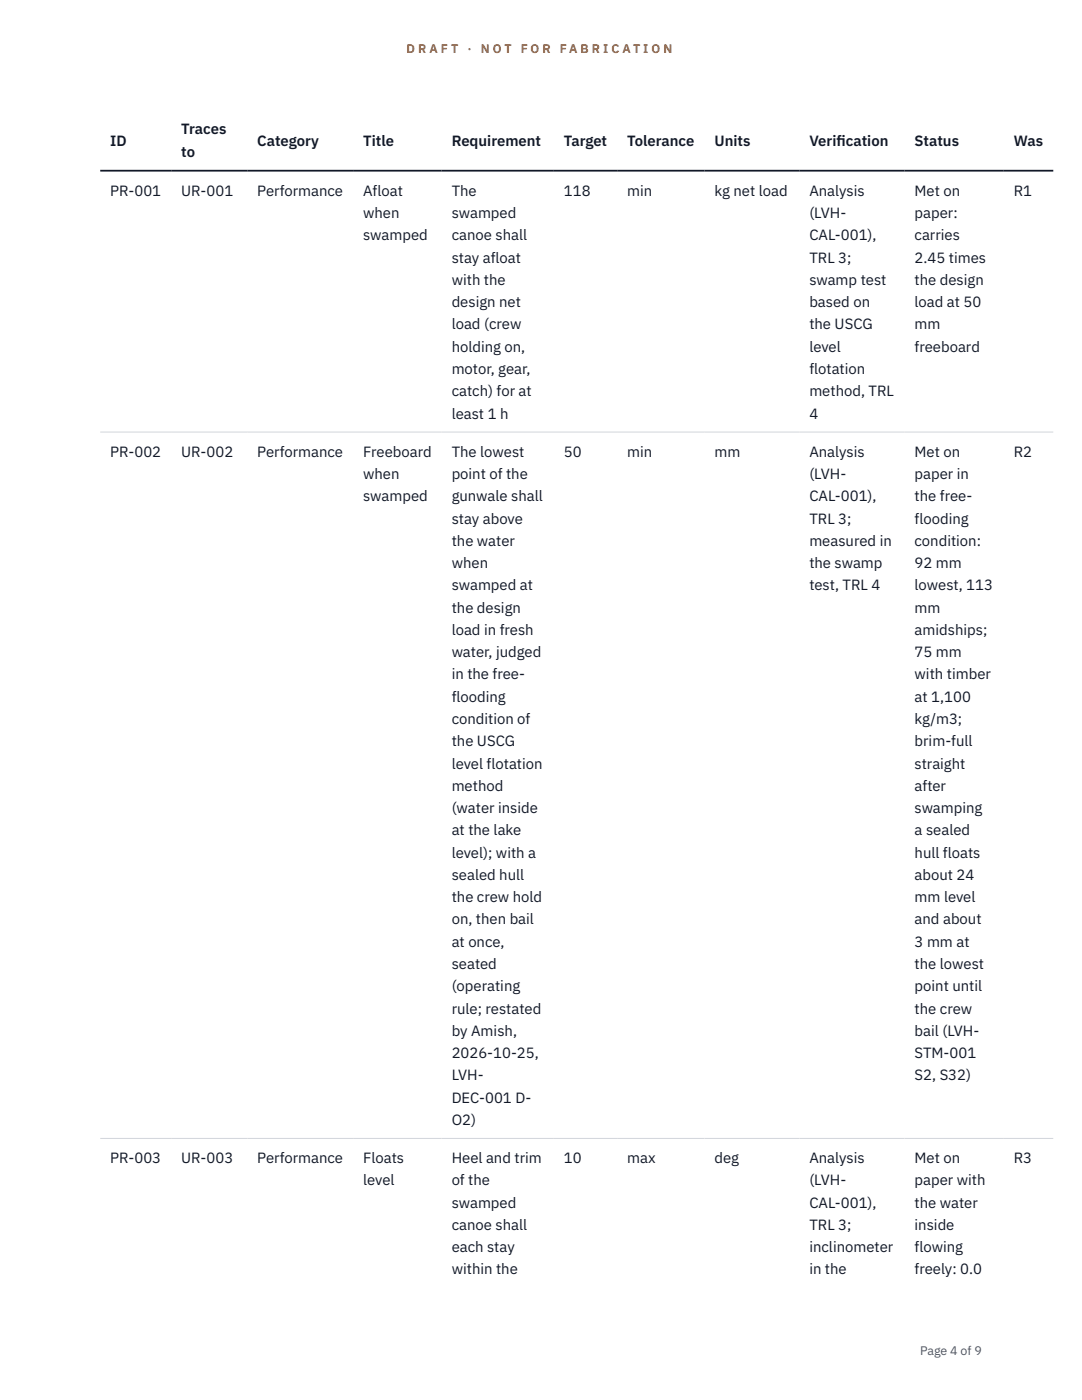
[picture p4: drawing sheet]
<svg xmlns="http://www.w3.org/2000/svg" width="216mm" height="279mm" viewBox="0 0 216 279" stroke-linecap="round" stroke-linejoin="round" font-family="sans-serif">
<defs><g id="words">
<g font-size="3" fill="#111827">
<text x="22" y="29.1">ID</text>
<text x="36.2" y="26.8">Traces</text>
<text x="51.3" y="29.1">Category</text>
<text x="72.5" y="29.1">Title</text>
<text x="90.1" y="29.1">Requirement</text>
<text x="112.5" y="29.1">Target</text>
<text x="125.2" y="29.1">Tolerance</text>
<text x="142.6" y="29.1">Units</text>
<text x="161.5" y="29.1">Verif</text>
<text x="166.9" y="29.1">ication</text>
<text x="182.5" y="29.1">Status</text>
<text x="202.3" y="29.1">Was</text>
<text x="36.2" y="31.3">to</text>
<text x="22" y="39.1">PR-001</text>
<text x="36.2" y="39.1">UR-001</text>
<text x="51.3" y="39.1">Performance</text>
<text x="72.5" y="39.1">Afloat</text>
<text x="90.1" y="39.1">The</text>
<text x="112.5" y="39.1">118</text>
<text x="125.2" y="39.1">min</text>
<text x="142.6" y="39.1">kg net load</text>
<text x="161.5" y="39.1">Analysis</text>
<text x="182.5" y="39.1">Met on</text>
<text x="202.3" y="39.1">R1</text>
<text x="72.5" y="43.5">when</text>
<text x="72.5" y="48">swamped</text>
<text x="90.1" y="43.5">swamped</text>
<text x="90.1" y="48">canoe shall</text>
<text x="161.5" y="43.5">(LVH-</text>
<text x="161.5" y="48">CAL-001),</text>
<text x="182.5" y="43.5">paper:</text>
<text x="182.5" y="48">carries</text>
<text x="90.1" y="52.4">stay afloat</text>
<text x="161.5" y="52.4">TRL 3;</text>
<text x="182.5" y="52.4">2.45 times</text>
<text x="90.1" y="56.9">with the</text>
<text x="161.5" y="56.9">swamp test</text>
<text x="182.5" y="56.9">the design</text>
<text x="90.1" y="61.3">design net</text>
<text x="90.1" y="65.7">load (crew</text>
<text x="161.5" y="61.3">based on</text>
<text x="161.5" y="65.7">the USCG</text>
<text x="182.5" y="61.3">load at 50</text>
<text x="182.5" y="65.7">mm</text>
<text x="90.1" y="70.2">holding on,</text>
<text x="161.5" y="70.2">level</text>
<text x="182.5" y="70.2">freeboard</text>
<text x="90.1" y="74.6">motor, gear,</text>
<text x="161.5" y="74.6">flotation</text>
<text x="90.1" y="79.1">catch) for at</text>
<text x="90.1" y="83.5">least 1 h</text>
<text x="161.5" y="79.1">method, TRL</text>
<text x="161.5" y="83.5">4</text>
<text x="22" y="91.1">PR-002</text>
<text x="36.2" y="91.1">UR-002</text>
<text x="51.3" y="91.1">Performance</text>
<text x="72.5" y="91.1">Freeboard</text>
<text x="72.5" y="95.6">when</text>
<text x="90.1" y="91.1">The lowest</text>
<text x="90.1" y="95.6">point of the</text>
<text x="112.5" y="91.1">50</text>
<text x="125.2" y="91.1">min</text>
<text x="142.6" y="91.1">mm</text>
<text x="161.5" y="91.1">Analysis</text>
<text x="161.5" y="95.6">(LVH-</text>
<text x="182.5" y="91.1">Met on</text>
<text x="182.5" y="95.6">paper in</text>
<text x="202.3" y="91.1">R2</text>
<text x="72.5" y="100">swamped</text>
<text x="90.1" y="100">gunwale shall</text>
<text x="161.5" y="100">CAL-001),</text>
<text x="182.5" y="100">the free-</text>
<text x="90.1" y="104.5">stay above</text>
<text x="161.5" y="104.5">TRL 3;</text>
<text x="182.5" y="104.5">flooding</text>
<text x="90.1" y="108.9">the water</text>
<text x="90.1" y="113.4">when</text>
<text x="161.5" y="108.9">measured in</text>
<text x="161.5" y="113.4">the swamp</text>
<text x="182.5" y="108.9">condition:</text>
<text x="182.5" y="113.4">92 mm</text>
<text x="90.1" y="117.8">swamped at</text>
<text x="161.5" y="117.8">test, TRL 4</text>
<text x="182.5" y="117.8">lowest, 113</text>
<text x="90.1" y="122.3">the design</text>
<text x="182.5" y="122.3">mm</text>
<text x="90.1" y="126.7">load in fresh</text>
<text x="90.1" y="131.2">water, judged</text>
<text x="182.5" y="126.7">amidships;</text>
<text x="182.5" y="131.2">75 mm</text>
<text x="90.1" y="135.6">in the free-</text>
<text x="182.5" y="135.6">with timber</text>
<text x="90.1" y="140">flooding</text>
<text x="182.5" y="140">at 1,100</text>
<text x="90.1" y="144.5">condition of</text>
<text x="90.1" y="148.9">the USCG</text>
<text x="182.5" y="144.5">kg/m3;</text>
<text x="182.5" y="148.9">brim-full</text>
<text x="90.1" y="153.4">level flotation</text>
<text x="182.5" y="153.4">straight</text>
<text x="90.1" y="157.8">method</text>
<text x="182.5" y="157.8">after</text>
<text x="90.1" y="162.3">(water inside</text>
<text x="90.1" y="166.7">at the lake</text>
<text x="182.5" y="162.3">swamping</text>
<text x="182.5" y="166.7">a sealed</text>
<text x="90.1" y="171.2">level); with a</text>
<text x="182.5" y="171.2">hull floats</text>
<text x="90.1" y="175.6">sealed hull</text>
<text x="182.5" y="175.6">about 24</text>
<text x="90.1" y="180">the crew hold</text>
<text x="90.1" y="184.5">on, then bail</text>
<text x="182.5" y="180">mm level</text>
<text x="182.5" y="184.5">and about</text>
<text x="90.1" y="188.9">at once,</text>
<text x="182.5" y="188.9">3 mm at</text>
<text x="90.1" y="193.4">seated</text>
<text x="90.1" y="197.8">(operating</text>
<text x="182.5" y="193.4">the lowest</text>
<text x="182.5" y="197.8">point until</text>
<text x="90.1" y="202.3">rule; restated</text>
<text x="182.5" y="202.3">the crew</text>
<text x="90.1" y="206.7">by Amish,</text>
<text x="182.5" y="206.7">bail (LVH-</text>
<text x="90.1" y="211.2">2026-10-25,</text>
<text x="90.1" y="215.6">LVH-</text>
<text x="182.5" y="211.2">STM-001</text>
<text x="182.5" y="215.6">S2, S32)</text>
<text x="90.1" y="220.1">DEC-001 D-</text>
<text x="90.1" y="224.5">O2)</text>
<text x="22" y="232.1">PR-003</text>
<text x="36.2" y="232.1">UR-003</text>
<text x="51.3" y="232.1">Performance</text>
<text x="72.5" y="232.1">Floats</text>
<text x="90.1" y="232.1">Heel and trim</text>
<text x="112.5" y="232.1">10</text>
<text x="125.2" y="232.1">max</text>
<text x="142.6" y="232.1">deg</text>
<text x="161.5" y="232.1">Analysis</text>
<text x="182.5" y="232.1">Met on</text>
<text x="202.3" y="232.1">R3</text>
<text x="72.5" y="236.6">level</text>
<text x="90.1" y="236.6">of the</text>
<text x="161.5" y="236.6">(LVH-</text>
<text x="182.5" y="236.6">paper with</text>
<text x="90.1" y="241">swamped</text>
<text x="90.1" y="245.5">canoe shall</text>
<text x="161.5" y="241">CAL-001),</text>
<text x="161.5" y="245.5">TRL 3;</text>
<text x="182.5" y="241">the water</text>
<text x="182.5" y="245.5">inside</text>
<text x="90.1" y="249.9">each stay</text>
<text x="161.5" y="249.9">inclinometer</text>
<text x="182.5" y="249.9">flowing</text>
<text x="90.1" y="254.3">within the</text>
<text x="161.5" y="254.3">in the</text>
<text x="182.5" y="254.3">freely: 0.0</text>
</g>
<g font-size="2.5" fill="#b45309">
<text x="81.1" y="10.5">D R A F T</text>
<text x="93.3" y="10.5">·</text>
<text x="95.9" y="10.5">N O T</text>
<text x="103.9" y="10.5">F O R</text>
<text x="111.7" y="10.5">F A B R I C A T I O N</text>
</g>
<text font-size="2.5" fill="#4b5563" x="183.6" y="270.3">Page 4 of 9</text>
</g></defs>
<path d="M20 86.2h190.2M20 227.2h190.2" fill="none" stroke="#d1d5db" stroke-width=".2"/>
<path d="M20 34.1h190.2" fill="none" stroke="#111827" stroke-width=".35"/>
<use href="#words"/>
</svg>
